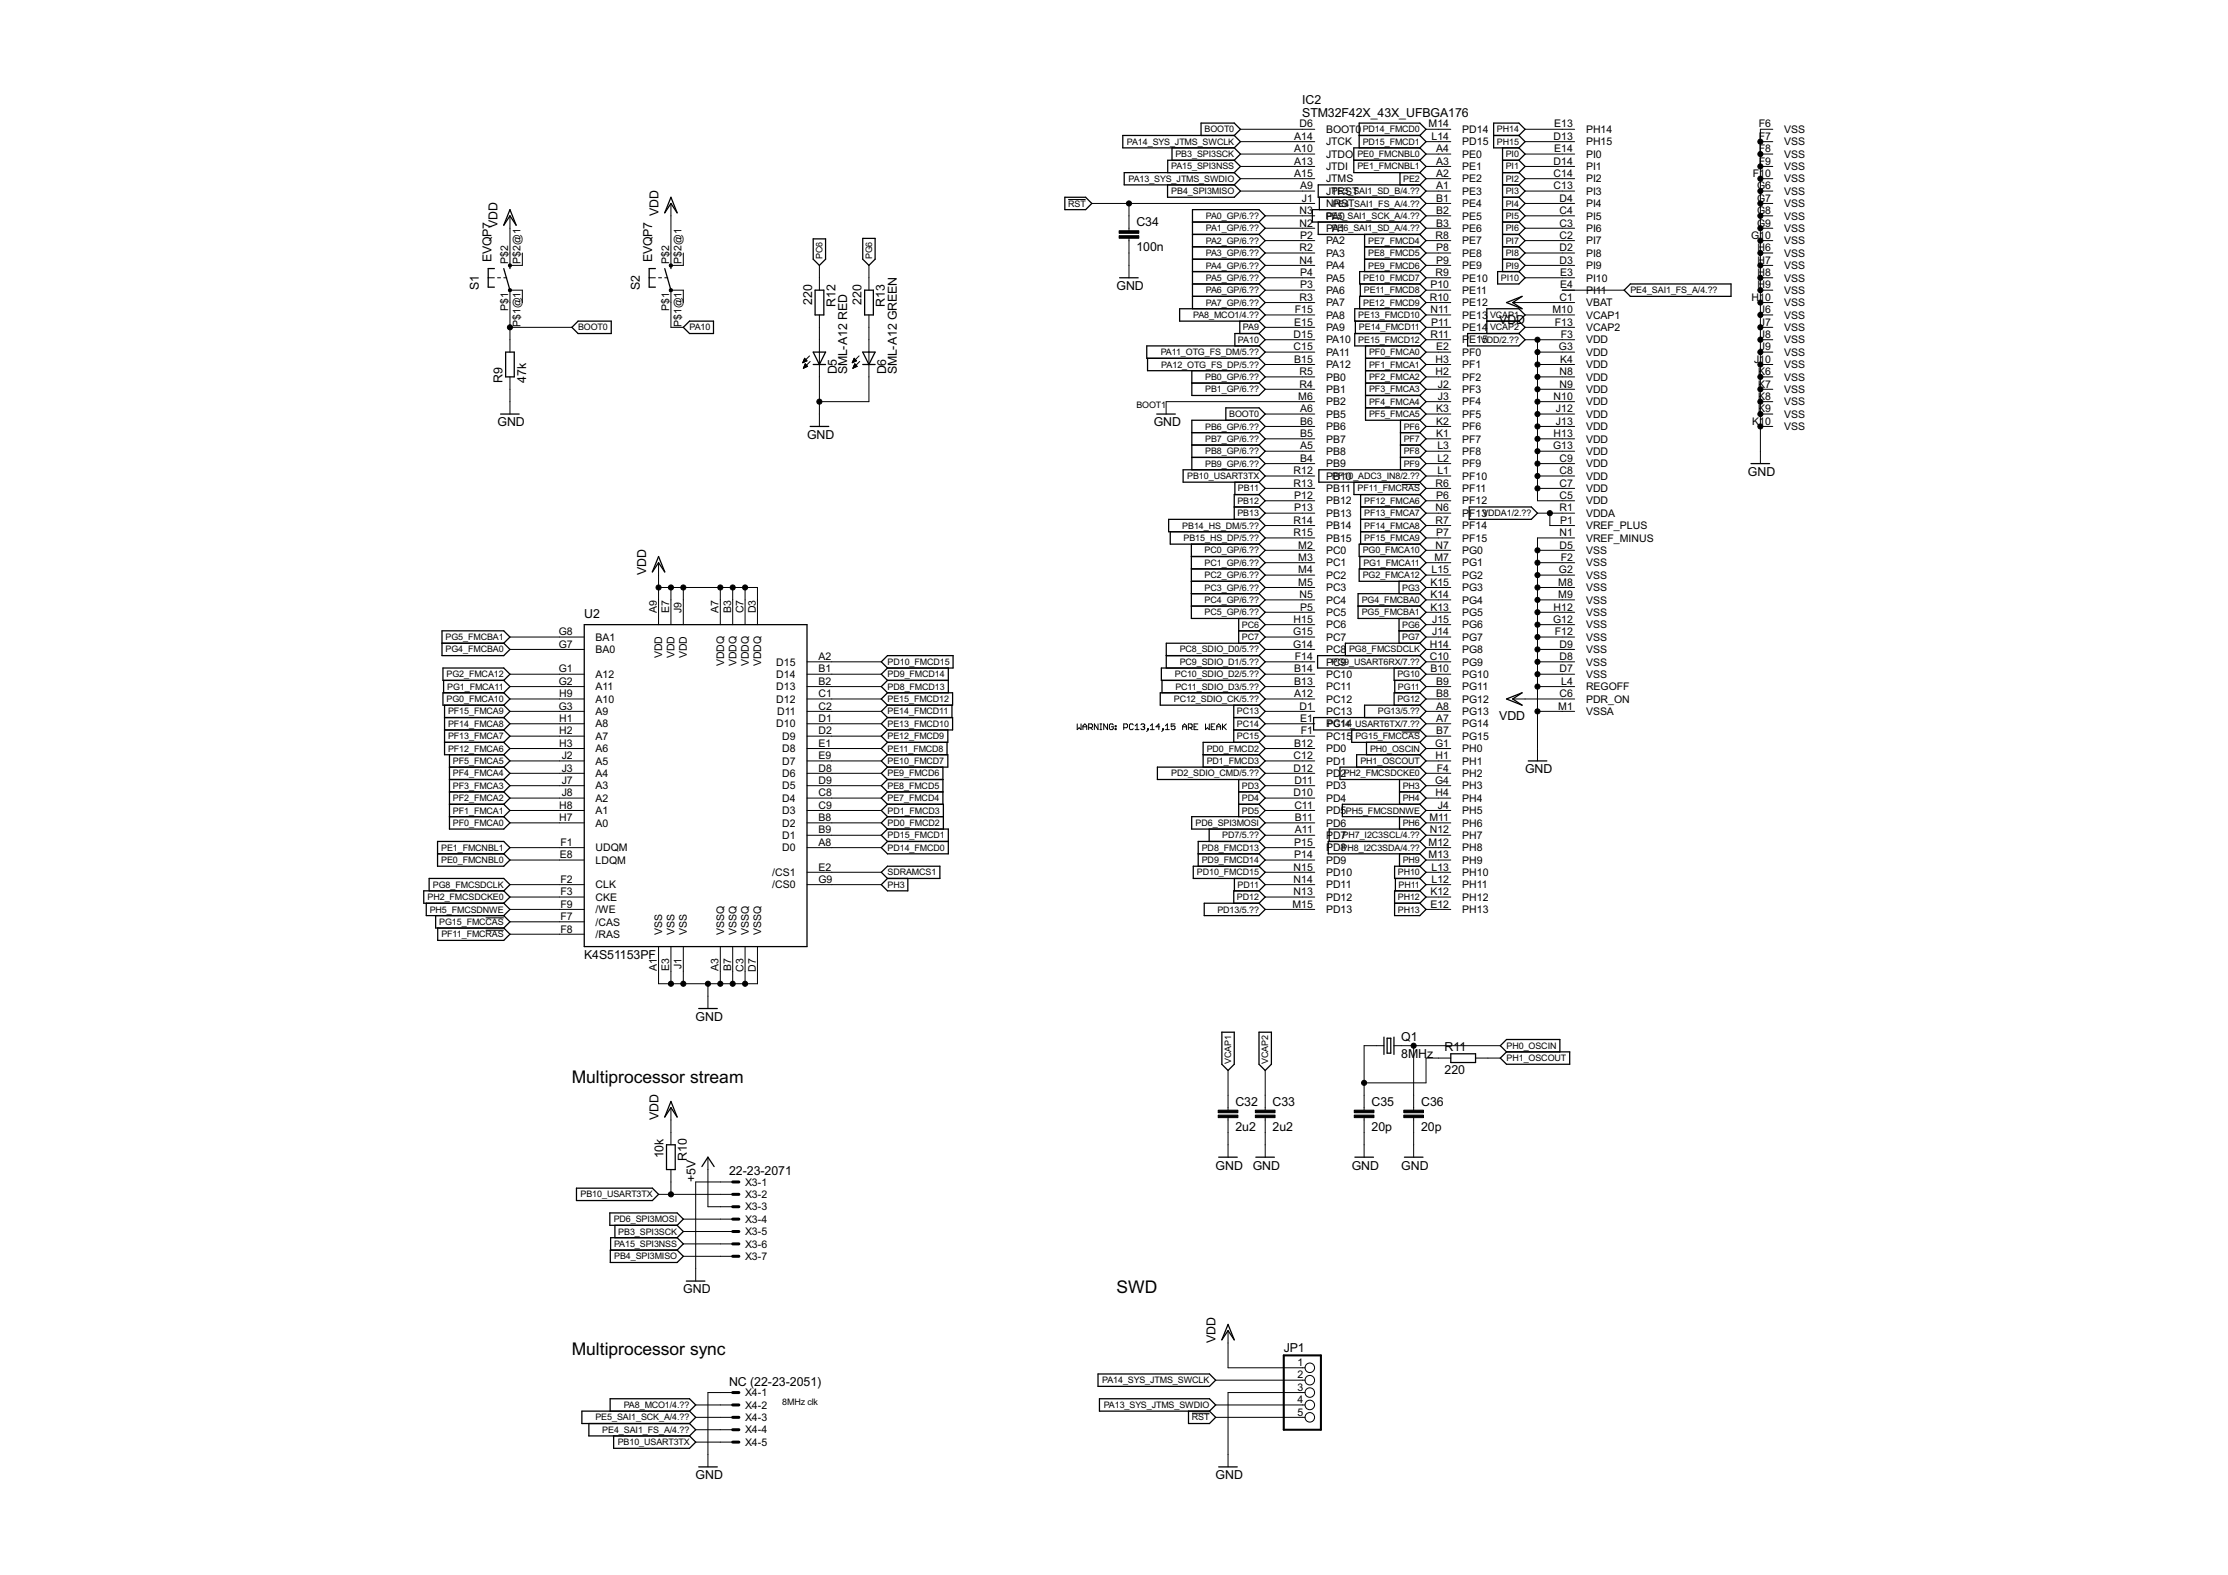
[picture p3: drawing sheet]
<svg xmlns="http://www.w3.org/2000/svg" width="297mm" height="210mm" viewBox="0 0 297 210" stroke-linecap="round" stroke-linejoin="round" font-family="sans-serif">
<defs><g id="words">
<g font-size="2.6">
<text x="76.2" y="144.3">Multiprocessor stream</text>
<text x="148.9" y="172.4">SWD</text>
<text x="76.2" y="180.6">Multiprocessor sync</text>
</g>
<g font-size="1.8">
<text x="173.6" y="15.6">STM32F42X_43X_UFBGA176</text>
<text x="173.6" y="13.9">IC2</text>
<text x="87.8" y="28.8" transform="rotate(-90 87.8 28.8)">VDD</text>
<text x="65.5" y="35" transform="rotate(-90 65.5 35)">EVQP7</text>
<text x="66.3" y="30.4" transform="rotate(-90 66.3 30.4)">VDD</text>
<text x="87" y="35" transform="rotate(-90 87 35)">EVQP7</text>
<text x="151.5" y="33.5">100n</text>
<text x="151.5" y="30.2">C34</text>
<text x="63.9" y="38.7" transform="rotate(-90 63.9 38.7)">S1</text>
<text x="85.3" y="38.7" transform="rotate(-90 85.3 38.7)">S2</text>
<text x="108.3" y="40.6" transform="rotate(-90 108.3 40.6)">220</text>
<text x="111.4" y="40.9" transform="rotate(-90 111.4 40.9)">R12</text>
<text x="114.9" y="40.6" transform="rotate(-90 114.9 40.6)">220</text>
<text x="118" y="40.9" transform="rotate(-90 118 40.9)">R13</text>
<text x="148.9" y="38.7">GND</text>
<text x="199.9" y="43.1">VDD</text>
<text x="67" y="51.1" transform="rotate(-90 67 51.1)">R9</text>
<text x="70.1" y="51.1" transform="rotate(-90 70.1 51.1)">47k</text>
<text x="111.6" y="49.9" transform="rotate(-90 111.6 49.9)">D5</text>
<text x="113" y="49.9" transform="rotate(-90 113 49.9)">SML-A12 RED</text>
<text x="118.2" y="49.9" transform="rotate(-90 118.2 49.9)">D6</text>
<text x="119.6" y="49.9" transform="rotate(-90 119.6 49.9)">SML-A12 GREEN</text>
<text x="66.3" y="56.8">GND</text>
<text x="107.6" y="58.5">GND</text>
<text x="153.8" y="56.8">GND</text>
<text x="233" y="63.4">GND</text>
<text x="86.1" y="76.6" transform="rotate(-90 86.1 76.6)">VDD</text>
<text x="77.9" y="82.4">U2</text>
<text x="199.9" y="96">VDD</text>
<text x="203.3" y="103.1">GND</text>
<text x="77.9" y="127.8">K4S51153PF</text>
<text x="92.7" y="136.1">GND</text>
<text x="186.8" y="141">8MH</text>
<text x="186.8" y="138.7">Q1</text>
<text x="190.3" y="141">z</text>
<text x="192.6" y="143.2">220</text>
<text x="192.6" y="140">R11</text>
<text x="87.8" y="149.3" transform="rotate(-90 87.8 149.3)">VDD</text>
<text x="164.7" y="147.4">C32</text>
<text x="169.7" y="147.4">C33</text>
<text x="182.9" y="147.4">C35</text>
<text x="189.5" y="147.4">C36</text>
<text x="88.5" y="154.4" transform="rotate(-90 88.5 154.4)">10k</text>
<text x="91.6" y="154.8" transform="rotate(-90 91.6 154.8)">R10</text>
<text x="162.1" y="155.9">GND</text>
<text x="164.7" y="150.7">2u2</text>
<text x="167" y="155.9">GND</text>
<text x="169.7" y="150.7">2u2</text>
<text x="180.2" y="155.9">GND</text>
<text x="182.9" y="150.7">20p</text>
<text x="186.8" y="155.9">GND</text>
<text x="189.5" y="150.7">20p</text>
<text x="92.7" y="157.5" transform="rotate(-90 92.7 157.5)">+5V</text>
<text x="97.2" y="156.6">22-23-2071</text>
<text x="91.1" y="172.4">GND</text>
<text x="162.1" y="179" transform="rotate(-90 162.1 179)">VDD</text>
<text x="97.2" y="184.7">NC (22-23-2051)</text>
<text x="171.1" y="180.2">JP1</text>
<text x="92.7" y="197.1">GND</text>
<text x="162.1" y="197.1">GND</text>
</g>
<g font-size="1.6">
<text x="173.2" y="17">D6</text>
<text x="176.8" y="17.7">BOOT0</text>
<text x="190.5" y="17">M14</text>
<text x="194.9" y="17.7">PD14</text>
<text x="207.2" y="17">E13</text>
<text x="211.5" y="17.7">PH14</text>
<text x="234.5" y="17">F6</text>
<text x="237.9" y="17.7">VSS</text>
<text x="172.5" y="18.6">A14</text>
<text x="172.5" y="20.3">A10</text>
<text x="172.5" y="21.9">A13</text>
<text x="172.5" y="23.6">A15</text>
<text x="176.8" y="19.4">JTCK</text>
<text x="176.8" y="21">JTDO</text>
<text x="176.8" y="22.7">JTDI</text>
<text x="190.8" y="18.6">L14</text>
<text x="191.5" y="20.3">A4</text>
<text x="191.5" y="21.9">A3</text>
<text x="191.5" y="23.6">A2</text>
<text x="194.9" y="19.4">PD15</text>
<text x="194.9" y="21">PE0</text>
<text x="194.9" y="22.7">PE1</text>
<text x="207.1" y="18.6">D13</text>
<text x="207.1" y="21.9">D14</text>
<text x="207.1" y="23.6">C14</text>
<text x="207.2" y="20.3">E14</text>
<text x="211.5" y="19.4">PH15</text>
<text x="211.5" y="21">PI0</text>
<text x="211.5" y="22.7">PI1</text>
<text x="233.7" y="23.6">F10</text>
<text x="234.5" y="18.6">F7</text>
<text x="234.5" y="20.3">F8</text>
<text x="234.5" y="21.9">F9</text>
<text x="237.9" y="19.4">VSS</text>
<text x="237.9" y="21">VSS</text>
<text x="237.9" y="22.7">VSS</text>
<text x="173.2" y="28.5">N3</text>
<text x="173.3" y="25.2">A9</text>
<text x="173.6" y="26.9">J1</text>
<text x="176.8" y="24.3">JTMS</text>
<text x="176.8" y="26">JTRST</text>
<text x="176.8" y="27.6">NRST</text>
<text x="176.8" y="29.3">PA0</text>
<text x="191.5" y="25.2">A1</text>
<text x="191.5" y="26.9">B1</text>
<text x="191.5" y="28.5">B2</text>
<text x="194.9" y="24.3">PE2</text>
<text x="194.9" y="26">PE3</text>
<text x="194.9" y="27.6">PE4</text>
<text x="194.9" y="29.3">PE5</text>
<text x="207.1" y="25.2">C13</text>
<text x="207.9" y="26.9">D4</text>
<text x="207.9" y="28.5">C4</text>
<text x="211.5" y="24.3">PI2</text>
<text x="211.5" y="26">PI3</text>
<text x="211.5" y="27.6">PI4</text>
<text x="211.5" y="29.3">PI5</text>
<text x="234.2" y="25.2">G6</text>
<text x="234.2" y="26.9">G7</text>
<text x="234.2" y="28.5">G8</text>
<text x="237.9" y="24.3">VSS</text>
<text x="237.9" y="26">VSS</text>
<text x="237.9" y="27.6">VSS</text>
<text x="237.9" y="29.3">VSS</text>
<text x="67.8" y="35.1" transform="rotate(-90 67.8 35.1)">P$2</text>
<text x="69.4" y="35.1" transform="rotate(-90 69.4 35.1)">P$2@1</text>
<text x="89.2" y="35.1" transform="rotate(-90 89.2 35.1)">P$2</text>
<text x="90.9" y="35.1" transform="rotate(-90 90.9 35.1)">P$2@1</text>
<text x="173.2" y="30.2">N2</text>
<text x="173.2" y="33.5">R2</text>
<text x="173.2" y="35.1">N4</text>
<text x="173.3" y="31.8">P2</text>
<text x="176.8" y="30.9">PA1</text>
<text x="176.8" y="32.6">PA2</text>
<text x="176.8" y="34.2">PA3</text>
<text x="176.8" y="35.9">PA4</text>
<text x="191.4" y="31.8">R8</text>
<text x="191.5" y="30.2">B3</text>
<text x="191.5" y="33.5">P8</text>
<text x="191.5" y="35.1">P9</text>
<text x="194.9" y="30.9">PE6</text>
<text x="194.9" y="32.6">PE7</text>
<text x="194.9" y="34.2">PE8</text>
<text x="194.9" y="35.9">PE9</text>
<text x="207.9" y="30.2">C3</text>
<text x="207.9" y="31.8">C2</text>
<text x="207.9" y="33.5">D2</text>
<text x="207.9" y="35.1">D3</text>
<text x="211.5" y="30.9">PI6</text>
<text x="211.5" y="32.6">PI7</text>
<text x="211.5" y="34.2">PI8</text>
<text x="211.5" y="35.9">PI9</text>
<text x="233.5" y="31.8">G10</text>
<text x="234.2" y="30.2">G9</text>
<text x="234.3" y="33.5">H6</text>
<text x="234.3" y="35.1">H7</text>
<text x="237.9" y="30.9">VSS</text>
<text x="237.9" y="32.6">VSS</text>
<text x="237.9" y="34.2">VSS</text>
<text x="237.9" y="35.9">VSS</text>
<text x="67.8" y="41.4" transform="rotate(-90 67.8 41.4)">P$1</text>
<text x="89.2" y="41.4" transform="rotate(-90 89.2 41.4)">P$1</text>
<text x="172.6" y="41.7">F15</text>
<text x="173.2" y="40.1">R3</text>
<text x="173.3" y="36.8">P4</text>
<text x="173.3" y="38.4">P3</text>
<text x="176.8" y="37.5">PA5</text>
<text x="176.8" y="39.2">PA6</text>
<text x="176.8" y="40.8">PA7</text>
<text x="190.6" y="40.1">R10</text>
<text x="190.7" y="38.4">P10</text>
<text x="190.7" y="41.7">N11</text>
<text x="191.4" y="36.8">R9</text>
<text x="194.9" y="37.5">PE10</text>
<text x="194.9" y="39.2">PE11</text>
<text x="194.9" y="40.8">PE12</text>
<text x="207" y="41.7">M10</text>
<text x="207.9" y="40.1">C1</text>
<text x="208" y="36.8">E3</text>
<text x="208" y="38.4">E4</text>
<text x="211.5" y="37.5">PI10</text>
<text x="211.5" y="39.2">PI11</text>
<text x="211.5" y="40.8">VBAT</text>
<text x="233.5" y="40.1">H10</text>
<text x="234.3" y="36.8">H8</text>
<text x="234.3" y="38.4">H9</text>
<text x="234.6" y="41.7">J6</text>
<text x="237.9" y="37.5">VSS</text>
<text x="237.9" y="39.2">VSS</text>
<text x="237.9" y="40.8">VSS</text>
<text x="69.4" y="43.6" transform="rotate(-90 69.4 43.6)">P$1@1</text>
<text x="90.9" y="43.6" transform="rotate(-90 90.9 43.6)">P$1@1</text>
<text x="172.5" y="45">D15</text>
<text x="172.5" y="46.7">C15</text>
<text x="172.5" y="43.4">E15</text>
<text x="176.8" y="42.5">PA8</text>
<text x="176.8" y="44.1">PA9</text>
<text x="176.8" y="45.8">PA10</text>
<text x="176.8" y="47.4">PA11</text>
<text x="190.7" y="45">R11</text>
<text x="190.8" y="43.4">P11</text>
<text x="191.5" y="46.7">E2</text>
<text x="194.9" y="42.5">PE13</text>
<text x="194.9" y="44.1">PE14</text>
<text x="194.9" y="45.8">PE15</text>
<text x="194.9" y="47.4">PF0</text>
<text x="207.3" y="43.4">F13</text>
<text x="207.8" y="46.7">G3</text>
<text x="208.1" y="45">F3</text>
<text x="211.5" y="42.5">VCAP1</text>
<text x="211.5" y="44.1">VCAP2</text>
<text x="211.5" y="45.8">VDD</text>
<text x="211.5" y="47.4">VDD</text>
<text x="234.6" y="43.4">J7</text>
<text x="234.6" y="45">J8</text>
<text x="234.6" y="46.7">J9</text>
<text x="237.9" y="42.5">VSS</text>
<text x="237.9" y="44.1">VSS</text>
<text x="237.9" y="45.8">VSS</text>
<text x="237.9" y="47.4">VSS</text>
<text x="172.5" y="48.4">B15</text>
<text x="173.1" y="53.3">M6</text>
<text x="173.2" y="50">R5</text>
<text x="173.2" y="51.7">R4</text>
<text x="176.8" y="49.1">PA12</text>
<text x="176.8" y="50.7">PB0</text>
<text x="176.8" y="52.4">PB1</text>
<text x="191.4" y="48.4">H3</text>
<text x="191.4" y="50">H2</text>
<text x="191.7" y="51.7">J2</text>
<text x="191.7" y="53.3">J3</text>
<text x="194.9" y="49.1">PF1</text>
<text x="194.9" y="50.7">PF2</text>
<text x="194.9" y="52.4">PF3</text>
<text x="207.1" y="53.3">N10</text>
<text x="207.9" y="50">N8</text>
<text x="207.9" y="51.7">N9</text>
<text x="208" y="48.4">K4</text>
<text x="211.5" y="49.1">VDD</text>
<text x="211.5" y="50.7">VDD</text>
<text x="211.5" y="52.4">VDD</text>
<text x="233.8" y="48.4">J10</text>
<text x="234.4" y="50">K6</text>
<text x="234.4" y="51.7">K7</text>
<text x="234.4" y="53.3">K8</text>
<text x="237.9" y="49.1">VSS</text>
<text x="237.9" y="50.7">VSS</text>
<text x="237.9" y="52.4">VSS</text>
<text x="173.3" y="55">A6</text>
<text x="173.3" y="56.6">B6</text>
<text x="173.3" y="58.3">B5</text>
<text x="173.3" y="59.9">A5</text>
<text x="176.8" y="54">PB2</text>
<text x="176.8" y="55.7">PB5</text>
<text x="176.8" y="57.3">PB6</text>
<text x="176.8" y="59">PB7</text>
<text x="191.5" y="55">K3</text>
<text x="191.5" y="56.6">K2</text>
<text x="191.5" y="58.3">K1</text>
<text x="191.6" y="59.9">L3</text>
<text x="194.9" y="54">PF4</text>
<text x="194.9" y="55.7">PF5</text>
<text x="194.9" y="57.3">PF6</text>
<text x="194.9" y="59">PF7</text>
<text x="207.1" y="59.9">G13</text>
<text x="207.1" y="58.3">H13</text>
<text x="207.4" y="55">J12</text>
<text x="207.4" y="56.6">J13</text>
<text x="211.5" y="54">VDD</text>
<text x="211.5" y="55.7">VDD</text>
<text x="211.5" y="57.3">VDD</text>
<text x="211.5" y="59">VDD</text>
<text x="233.6" y="56.6">K10</text>
<text x="234.4" y="55">K9</text>
<text x="237.9" y="54">VSS</text>
<text x="237.9" y="55.7">VSS</text>
<text x="237.9" y="57.3">VSS</text>
<text x="172.5" y="63.2">R12</text>
<text x="172.5" y="64.9">R13</text>
<text x="173.3" y="61.6">B4</text>
<text x="176.8" y="60.6">PB8</text>
<text x="176.8" y="62.3">PB9</text>
<text x="176.8" y="63.9">PB10</text>
<text x="176.8" y="65.6">PB11</text>
<text x="191.4" y="64.9">R6</text>
<text x="191.6" y="61.6">L2</text>
<text x="191.6" y="63.2">L1</text>
<text x="194.9" y="60.6">PF8</text>
<text x="194.9" y="62.3">PF9</text>
<text x="194.9" y="63.9">PF10</text>
<text x="194.9" y="65.6">PF11</text>
<text x="207.9" y="61.6">C9</text>
<text x="207.9" y="63.2">C8</text>
<text x="207.9" y="64.9">C7</text>
<text x="211.5" y="60.6">VDD</text>
<text x="211.5" y="62.3">VDD</text>
<text x="211.5" y="63.9">VDD</text>
<text x="211.5" y="65.6">VDD</text>
<text x="172.5" y="69.8">R14</text>
<text x="172.5" y="71.5">R15</text>
<text x="172.5" y="66.5">P12</text>
<text x="172.5" y="68.2">P13</text>
<text x="176.8" y="67.2">PB12</text>
<text x="176.8" y="68.9">PB13</text>
<text x="176.8" y="70.5">PB14</text>
<text x="191.4" y="68.2">N6</text>
<text x="191.4" y="69.8">R7</text>
<text x="191.5" y="66.5">P6</text>
<text x="191.5" y="71.5">P7</text>
<text x="194.9" y="67.2">PF12</text>
<text x="194.9" y="68.9">PF13</text>
<text x="194.9" y="70.5">PF14</text>
<text x="207.9" y="66.5">C5</text>
<text x="207.9" y="68.2">R1</text>
<text x="207.9" y="71.5">N1</text>
<text x="208" y="69.8">P1</text>
<text x="211.5" y="67.2">VDD</text>
<text x="211.5" y="68.9">VDDA</text>
<text x="211.5" y="70.5">VREF_PLUS</text>
<text x="173.1" y="73.1">M2</text>
<text x="173.1" y="74.8">M3</text>
<text x="173.1" y="76.4">M4</text>
<text x="176.8" y="72.2">PB15</text>
<text x="176.8" y="73.8">PC0</text>
<text x="176.8" y="75.5">PC1</text>
<text x="176.8" y="77.1">PC2</text>
<text x="190.8" y="76.4">L15</text>
<text x="191.2" y="74.8">M7</text>
<text x="191.4" y="73.1">N7</text>
<text x="194.9" y="72.2">PF15</text>
<text x="194.9" y="73.8">PG0</text>
<text x="194.9" y="75.5">PG1</text>
<text x="194.9" y="77.1">PG2</text>
<text x="207.8" y="76.4">G2</text>
<text x="207.9" y="73.1">D5</text>
<text x="208.1" y="74.8">F2</text>
<text x="211.5" y="72.2">VREF_MINUS</text>
<text x="211.5" y="73.8">VSS</text>
<text x="211.5" y="75.5">VSS</text>
<text x="211.5" y="77.1">VSS</text>
<text x="87.6" y="81.7" transform="rotate(-90 87.6 81.7)">A9</text>
<text x="89.2" y="81.7" transform="rotate(-90 89.2 81.7)">E7</text>
<text x="90.9" y="81.7" transform="rotate(-90 90.9 81.7)">J9</text>
<text x="95.8" y="81.7" transform="rotate(-90 95.8 81.7)">A7</text>
<text x="97.5" y="81.7" transform="rotate(-90 97.5 81.7)">B3</text>
<text x="99.1" y="81.7" transform="rotate(-90 99.1 81.7)">C7</text>
<text x="100.8" y="81.7" transform="rotate(-90 100.8 81.7)">D3</text>
<text x="172.5" y="83">H15</text>
<text x="173.1" y="78.1">M5</text>
<text x="173.2" y="79.7">N5</text>
<text x="173.3" y="81.4">P5</text>
<text x="176.8" y="78.8">PC3</text>
<text x="176.8" y="80.4">PC4</text>
<text x="176.8" y="82.1">PC5</text>
<text x="176.8" y="83.7">PC6</text>
<text x="190.7" y="78.1">K15</text>
<text x="190.7" y="79.7">K14</text>
<text x="190.7" y="81.4">K13</text>
<text x="190.9" y="83">J15</text>
<text x="194.9" y="78.8">PG3</text>
<text x="194.9" y="80.4">PG4</text>
<text x="194.9" y="82.1">PG5</text>
<text x="194.9" y="83.7">PG6</text>
<text x="207.1" y="83">G12</text>
<text x="207.1" y="81.4">H12</text>
<text x="207.8" y="78.1">M8</text>
<text x="207.8" y="79.7">M9</text>
<text x="211.5" y="78.8">VSS</text>
<text x="211.5" y="80.4">VSS</text>
<text x="211.5" y="82.1">VSS</text>
<text x="211.5" y="83.7">VSS</text>
<text x="74.5" y="86.3">G7</text>
<text x="74.5" y="84.7">G8</text>
<text x="74.5" y="89.6">G1</text>
<text x="79.4" y="87">BA0</text>
<text x="79.4" y="85.4">BA1</text>
<text x="88.3" y="87.7" transform="rotate(-90 88.3 87.7)">VDD</text>
<text x="89.9" y="87.7" transform="rotate(-90 89.9 87.7)">VDD</text>
<text x="91.6" y="87.7" transform="rotate(-90 91.6 87.7)">VDD</text>
<text x="96.5" y="88.8" transform="rotate(-90 96.5 88.8)">VDDQ</text>
<text x="98.2" y="88.8" transform="rotate(-90 98.2 88.8)">VDDQ</text>
<text x="99.8" y="88.8" transform="rotate(-90 99.8 88.8)">VDDQ</text>
<text x="101.5" y="88.8" transform="rotate(-90 101.5 88.8)">VDDQ</text>
<text x="103.5" y="88.7">D15</text>
<text x="109.1" y="89.6">B1</text>
<text x="109.1" y="88">A2</text>
<text x="172.4" y="84.7">G15</text>
<text x="172.4" y="86.3">G14</text>
<text x="172.5" y="89.6">B14</text>
<text x="172.6" y="88">F14</text>
<text x="176.8" y="85.4">PC7</text>
<text x="176.8" y="87">PC8</text>
<text x="176.8" y="88.7">PC9</text>
<text x="190.6" y="86.3">H14</text>
<text x="190.6" y="88">C10</text>
<text x="190.7" y="89.6">B10</text>
<text x="190.9" y="84.7">J14</text>
<text x="194.9" y="85.4">PG7</text>
<text x="194.9" y="87">PG8</text>
<text x="194.9" y="88.7">PG9</text>
<text x="207.3" y="84.7">F12</text>
<text x="207.9" y="86.3">D9</text>
<text x="207.9" y="88">D8</text>
<text x="207.9" y="89.6">D7</text>
<text x="211.5" y="85.4">VSS</text>
<text x="211.5" y="87">VSS</text>
<text x="211.5" y="88.7">VSS</text>
<text x="74.5" y="94.6">G3</text>
<text x="74.5" y="91.3">G2</text>
<text x="74.6" y="92.9">H9</text>
<text x="79.4" y="95.3">A9</text>
<text x="79.4" y="93.6">A10</text>
<text x="79.4" y="92">A11</text>
<text x="79.4" y="90.3">A12</text>
<text x="103.5" y="93.6">D12</text>
<text x="103.5" y="92">D13</text>
<text x="103.5" y="90.3">D14</text>
<text x="103.6" y="95.3">D11</text>
<text x="109.1" y="94.6">C2</text>
<text x="109.1" y="92.9">C1</text>
<text x="109.1" y="91.3">B2</text>
<text x="172.5" y="91.3">B13</text>
<text x="172.5" y="92.9">A12</text>
<text x="173.2" y="94.6">D1</text>
<text x="176.8" y="90.3">PC10</text>
<text x="176.8" y="92">PC11</text>
<text x="176.8" y="93.6">PC12</text>
<text x="176.8" y="95.3">PC13</text>
<text x="191.5" y="91.3">B9</text>
<text x="191.5" y="92.9">B8</text>
<text x="191.5" y="94.6">A8</text>
<text x="194.9" y="90.3">PG10</text>
<text x="194.9" y="92">PG11</text>
<text x="194.9" y="93.6">PG12</text>
<text x="194.9" y="95.3">PG13</text>
<text x="207.8" y="94.6">M1</text>
<text x="207.9" y="92.9">C6</text>
<text x="208.1" y="91.3">L4</text>
<text x="211.5" y="90.3">VSS</text>
<text x="211.5" y="92">REGOFF</text>
<text x="211.5" y="93.6">PDR_ON</text>
<text x="211.5" y="95.3">VSSA</text>
<text x="74.6" y="99.5">H3</text>
<text x="74.6" y="97.9">H2</text>
<text x="74.6" y="96.2">H1</text>
<text x="74.9" y="101.2">J2</text>
<text x="79.4" y="101.9">A5</text>
<text x="79.4" y="100.2">A6</text>
<text x="79.4" y="98.6">A7</text>
<text x="79.4" y="96.9">A8</text>
<text x="103.5" y="96.9">D10</text>
<text x="104.3" y="101.9">D7</text>
<text x="104.3" y="100.3">D8</text>
<text x="104.3" y="98.6">D9</text>
<text x="109.1" y="101.2">E9</text>
<text x="109.1" y="99.5">E1</text>
<text x="109.1" y="97.9">D2</text>
<text x="109.1" y="96.2">D1</text>
<text x="172.5" y="101.2">C12</text>
<text x="172.5" y="99.5">B12</text>
<text x="173.3" y="96.2">E1</text>
<text x="173.4" y="97.9">F1</text>
<text x="176.8" y="96.9">PC14</text>
<text x="176.8" y="98.6">PC15</text>
<text x="176.8" y="100.2">PD0</text>
<text x="176.8" y="101.9">PD1</text>
<text x="191.3" y="99.5">G1</text>
<text x="191.4" y="101.2">H1</text>
<text x="191.5" y="96.2">A7</text>
<text x="191.5" y="97.9">B7</text>
<text x="194.9" y="96.9">PG14</text>
<text x="194.9" y="98.6">PG15</text>
<text x="194.9" y="100.2">PH0</text>
<text x="194.9" y="101.9">PH1</text>
<text x="74.6" y="107.8">H8</text>
<text x="74.9" y="106.1">J8</text>
<text x="74.9" y="104.5">J7</text>
<text x="74.9" y="102.8">J3</text>
<text x="79.4" y="106.8">A2</text>
<text x="79.4" y="105.2">A3</text>
<text x="79.4" y="103.5">A4</text>
<text x="104.3" y="106.9">D4</text>
<text x="104.3" y="105.2">D5</text>
<text x="104.3" y="103.6">D6</text>
<text x="109.1" y="107.8">C9</text>
<text x="109.1" y="106.1">C8</text>
<text x="109.1" y="104.5">D9</text>
<text x="109.1" y="102.8">D8</text>
<text x="172.5" y="102.8">D12</text>
<text x="172.5" y="106.1">D10</text>
<text x="172.6" y="104.5">D11</text>
<text x="172.6" y="107.8">C11</text>
<text x="176.8" y="103.5">PD2</text>
<text x="176.8" y="105.2">PD3</text>
<text x="176.8" y="106.8">PD4</text>
<text x="191.3" y="104.5">G4</text>
<text x="191.4" y="106.1">H4</text>
<text x="191.6" y="102.8">F4</text>
<text x="191.7" y="107.8">J4</text>
<text x="194.9" y="103.5">PH2</text>
<text x="194.9" y="105.2">PH3</text>
<text x="194.9" y="106.8">PH4</text>
<text x="74.6" y="109.4">H7</text>
<text x="74.7" y="112.7">F1</text>
<text x="79.4" y="110.2">A0</text>
<text x="79.4" y="108.5">A1</text>
<text x="79.4" y="113.5">UDQM</text>
<text x="104.3" y="113.5">D0</text>
<text x="104.3" y="111.8">D1</text>
<text x="104.3" y="110.2">D2</text>
<text x="104.3" y="108.5">D3</text>
<text x="109.1" y="112.7">A8</text>
<text x="109.1" y="111.1">B9</text>
<text x="109.1" y="109.4">B8</text>
<text x="172.5" y="112.7">P15</text>
<text x="172.6" y="109.4">B11</text>
<text x="172.6" y="111.1">A11</text>
<text x="176.8" y="108.5">PD5</text>
<text x="176.8" y="110.2">PD6</text>
<text x="176.8" y="111.8">PD7</text>
<text x="176.8" y="113.5">PD8</text>
<text x="190.5" y="112.7">M12</text>
<text x="190.6" y="109.4">M11</text>
<text x="190.6" y="111.1">N12</text>
<text x="194.9" y="108.5">PH5</text>
<text x="194.9" y="110.2">PH6</text>
<text x="194.9" y="111.8">PH7</text>
<text x="194.9" y="113.5">PH8</text>
<text x="74.7" y="114.4">E8</text>
<text x="74.7" y="117.7">F2</text>
<text x="74.7" y="119.3">F3</text>
<text x="79.4" y="115.1">LDQM</text>
<text x="79.4" y="118.4">CLK</text>
<text x="103" y="118.4">/CS0</text>
<text x="103" y="116.8">/CS1</text>
<text x="109.1" y="117.7">G9</text>
<text x="109.1" y="116">E2</text>
<text x="172.5" y="116">N15</text>
<text x="172.5" y="117.7">N14</text>
<text x="172.5" y="119.3">N13</text>
<text x="172.5" y="114.4">P14</text>
<text x="176.8" y="115.1">PD9</text>
<text x="176.8" y="116.8">PD10</text>
<text x="176.8" y="118.4">PD11</text>
<text x="190.5" y="114.4">M13</text>
<text x="190.7" y="119.3">K12</text>
<text x="190.8" y="116">L13</text>
<text x="190.8" y="117.7">L12</text>
<text x="194.9" y="115.1">PH9</text>
<text x="194.9" y="116.8">PH10</text>
<text x="194.9" y="118.4">PH11</text>
<text x="74.7" y="121">F9</text>
<text x="74.7" y="122.6">F7</text>
<text x="74.7" y="124.3">F8</text>
<text x="79.4" y="120.1">CKE</text>
<text x="79.4" y="121.7">/WE</text>
<text x="79.4" y="123.4">/CAS</text>
<text x="79.4" y="125">/RAS</text>
<text x="88.3" y="124.6" transform="rotate(-90 88.3 124.6)">VSS</text>
<text x="89.9" y="124.6" transform="rotate(-90 89.9 124.6)">VSS</text>
<text x="91.6" y="124.6" transform="rotate(-90 91.6 124.6)">VSS</text>
<text x="96.5" y="124.6" transform="rotate(-90 96.5 124.6)">VSSQ</text>
<text x="98.2" y="124.6" transform="rotate(-90 98.2 124.6)">VSSQ</text>
<text x="99.8" y="124.6" transform="rotate(-90 99.8 124.6)">VSSQ</text>
<text x="101.5" y="124.6" transform="rotate(-90 101.5 124.6)">VSSQ</text>
<text x="172.3" y="121">M15</text>
<text x="176.8" y="120.1">PD12</text>
<text x="176.8" y="121.7">PD13</text>
<text x="190.7" y="121">E12</text>
<text x="194.9" y="120.1">PH12</text>
<text x="194.9" y="121.7">PH13</text>
<text x="87.6" y="129.4" transform="rotate(-90 87.6 129.4)">A1</text>
<text x="89.2" y="129.4" transform="rotate(-90 89.2 129.4)">E3</text>
<text x="90.9" y="129.2" transform="rotate(-90 90.9 129.2)">J1</text>
<text x="95.8" y="129.4" transform="rotate(-90 95.8 129.4)">A3</text>
<text x="97.5" y="129.4" transform="rotate(-90 97.5 129.4)">B7</text>
<text x="99.1" y="129.5" transform="rotate(-90 99.1 129.5)">C3</text>
<text x="100.8" y="129.5" transform="rotate(-90 100.8 129.5)">D7</text>
<text x="99.3" y="158">X3-1</text>
<text x="99.3" y="159.7">X3-2</text>
<text x="99.3" y="161.3">X3-3</text>
<text x="99.3" y="163">X3-4</text>
<text x="99.3" y="164.6">X3-5</text>
<text x="99.3" y="166.3">X3-6</text>
<text x="99.3" y="167.9">X3-7</text>
<text x="173" y="182.1">1</text>
<text x="173" y="183.7">2</text>
<text x="173" y="185.4">3</text>
<text x="99.3" y="186.1">X4-1</text>
<text x="99.3" y="187.7">X4-2</text>
<text x="99.3" y="189.4">X4-3</text>
<text x="99.3" y="191">X4-4</text>
<text x="173" y="187">4</text>
<text x="173" y="188.7">5</text>
<text x="99.3" y="192.7">X4-5</text>
</g>
<g font-size="1.3">
<text x="160.6" y="17.6">BOOT0</text>
<text x="181.7" y="17.6">PD14_FMCD0</text>
<text x="199.6" y="17.6">PH14</text>
<text x="150.2" y="19.3">PA14_SYS_JTMS_SWCLK</text>
<text x="156.1" y="22.6">PA15_SPI3NSS</text>
<text x="156.7" y="20.9">PB3_SPI3SCK</text>
<text x="181" y="20.9">PE0_FMCNBL0</text>
<text x="181" y="22.6">PE1_FMCNBL1</text>
<text x="181.7" y="19.3">PD15_FMCD1</text>
<text x="199.6" y="19.3">PH15</text>
<text x="200.7" y="20.9">PI0</text>
<text x="200.7" y="22.6">PI1</text>
<text x="142.4" y="27.5">RST</text>
<text x="150.4" y="24.2">PA13_SYS_JTMS_SWDIO</text>
<text x="156.2" y="25.9">PB4_SPI3MISO</text>
<text x="160.8" y="29.2">PA0_GP/6.??</text>
<text x="176.8" y="29.2">PE5_SAI1_SCK_A/4.??</text>
<text x="177.6" y="25.9">PE3_SAI1_SD_B/4.??</text>
<text x="177.7" y="27.5">PE4_SAI1_FS_A/4.??</text>
<text x="187.1" y="24.2">PE2</text>
<text x="200.7" y="24.2">PI2</text>
<text x="200.7" y="25.9">PI3</text>
<text x="200.7" y="27.5">PI4</text>
<text x="200.7" y="29.2">PI5</text>
<text x="109.7" y="34.6" transform="rotate(-90 109.7 34.6)">PC6</text>
<text x="116.3" y="34.6" transform="rotate(-90 116.3 34.6)">PG6</text>
<text x="160.8" y="30.8">PA1_GP/6.??</text>
<text x="160.8" y="32.5">PA2_GP/6.??</text>
<text x="160.8" y="34.1">PA3_GP/6.??</text>
<text x="160.8" y="35.8">PA4_GP/6.??</text>
<text x="177.6" y="30.8">PE6_SAI1_SD_A/4.??</text>
<text x="182.4" y="32.5">PE7_FMCD4</text>
<text x="182.4" y="34.1">PE8_FMCD5</text>
<text x="182.4" y="35.8">PE9_FMCD6</text>
<text x="200.7" y="30.8">PI6</text>
<text x="200.7" y="32.5">PI7</text>
<text x="200.7" y="34.1">PI8</text>
<text x="200.7" y="35.8">PI9</text>
<text x="160.8" y="37.4">PA5_GP/6.??</text>
<text x="160.8" y="39.1">PA6_GP/6.??</text>
<text x="160.8" y="40.7">PA7_GP/6.??</text>
<text x="181.7" y="37.4">PE10_FMCD7</text>
<text x="181.7" y="40.7">PE12_FMCD9</text>
<text x="181.8" y="39.1">PE11_FMCD8</text>
<text x="200.1" y="37.4">PI10</text>
<text x="217.4" y="39.1">PE4_SAI1_FS_A/4.??</text>
<text x="77.1" y="44">BOOT0</text>
<text x="91.9" y="44">PA10</text>
<text x="154.7" y="47.3">PA11_OTG_FS_DM/5.??</text>
<text x="159.1" y="42.4">PA8_MCO1/4.??</text>
<text x="165" y="45.7">PA10</text>
<text x="165.7" y="44">PA9</text>
<text x="181.1" y="42.4">PE13_FMCD10</text>
<text x="181.1" y="45.7">PE15_FMCD12</text>
<text x="181.2" y="44">PE14_FMCD11</text>
<text x="182.5" y="47.3">PF0_FMCA0</text>
<text x="197.4" y="45.7">VDD/2.??</text>
<text x="198.7" y="42.4">VCAP1</text>
<text x="198.7" y="44">VCAP2</text>
<text x="154.8" y="49">PA12_OTG_FS_DP/5.??</text>
<text x="160.7" y="52.3">PB1_GP/6.??</text>
<text x="160.7" y="50.6">PB0_GP/6.??</text>
<text x="182.5" y="49">PF1_FMCA1</text>
<text x="182.5" y="50.6">PF2_FMCA2</text>
<text x="182.5" y="52.3">PF3_FMCA3</text>
<text x="182.5" y="53.9">PF4_FMCA4</text>
<text x="151.5" y="54.4">BOOT1</text>
<text x="160.7" y="57.2">PB6_GP/6.??</text>
<text x="160.7" y="58.9">PB7_GP/6.??</text>
<text x="163.9" y="55.6">BOOT0</text>
<text x="182.5" y="55.6">PF5_FMCA5</text>
<text x="187.1" y="57.2">PF6</text>
<text x="187.1" y="58.9">PF7</text>
<text x="158.3" y="63.9">PB10_USART3TX</text>
<text x="160.7" y="60.5">PB8_GP/6.??</text>
<text x="160.7" y="62.2">PB9_GP/6.??</text>
<text x="165" y="65.5">PB11</text>
<text x="177.6" y="63.9">PF10_ADC3_IN8/2.??</text>
<text x="181" y="65.5">PF11_FMCRAS</text>
<text x="187.1" y="60.5">PF8</text>
<text x="187.1" y="62.2">PF9</text>
<text x="157.6" y="70.5">PB14_HS_DM/5.??</text>
<text x="165" y="67.2">PB12</text>
<text x="165" y="68.8">PB13</text>
<text x="181.9" y="67.2">PF12_FMCA6</text>
<text x="181.9" y="68.8">PF13_FMCA7</text>
<text x="181.9" y="70.5">PF14_FMCA8</text>
<text x="197.6" y="68.8">VDDA1/2.??</text>
<text x="157.8" y="72.1">PB15_HS_DP/5.??</text>
<text x="160.6" y="73.8">PC0_GP/6.??</text>
<text x="160.6" y="75.4">PC1_GP/6.??</text>
<text x="160.6" y="77.1">PC2_GP/6.??</text>
<text x="181.7" y="73.8">PG0_FMCA10</text>
<text x="181.7" y="77.1">PG2_FMCA12</text>
<text x="181.8" y="75.4">PG1_FMCA11</text>
<text x="181.9" y="72.1">PF15_FMCA9</text>
<text x="160.6" y="82">PC5_GP/6.??</text>
<text x="160.6" y="80.4">PC4_GP/6.??</text>
<text x="160.6" y="78.7">PC3_GP/6.??</text>
<text x="165.6" y="83.7">PC6</text>
<text x="181.6" y="80.4">PG4_FMCBA0</text>
<text x="181.6" y="82">PG5_FMCBA1</text>
<text x="187" y="78.7">PG3</text>
<text x="187" y="83.7">PG6</text>
<text x="59.4" y="87">PG4_FMCBA0</text>
<text x="59.4" y="85.3">PG5_FMCBA1</text>
<text x="118.3" y="88.6">PD10_FMCD15</text>
<text x="157.3" y="87">PC8_SDIO_D0/5.??</text>
<text x="157.3" y="88.6">PC9_SDIO_D1/5.??</text>
<text x="165.6" y="85.3">PC7</text>
<text x="177.5" y="88.6">PG9_USART6RX/7.??</text>
<text x="179.9" y="87">PG8_FMCSDCLK</text>
<text x="187" y="85.3">PG7</text>
<text x="59.5" y="93.6">PG0_FMCA10</text>
<text x="59.5" y="90.3">PG2_FMCA12</text>
<text x="59.6" y="91.9">PG1_FMCA11</text>
<text x="59.7" y="95.2">PF15_FMCA9</text>
<text x="118.3" y="91.9">PD8_FMCD13</text>
<text x="118.3" y="90.3">PD9_FMCD14</text>
<text x="118.3" y="95.2">PE14_FMCD11</text>
<text x="118.3" y="93.6">PE15_FMCD12</text>
<text x="156.5" y="93.6">PC12_SDIO_CK/5.??</text>
<text x="156.6" y="90.3">PC10_SDIO_D2/5.??</text>
<text x="156.7" y="91.9">PC11_SDIO_D3/5.??</text>
<text x="164.9" y="95.2">PC13</text>
<text x="183.7" y="95.2">PG13/5.??</text>
<text x="186.3" y="90.3">PG10</text>
<text x="186.3" y="93.6">PG12</text>
<text x="186.4" y="91.9">PG11</text>
<text x="59.7" y="100.2">PF12_FMCA6</text>
<text x="59.7" y="98.5">PF13_FMCA7</text>
<text x="59.7" y="96.9">PF14_FMCA8</text>
<text x="60.4" y="101.8">PF5_FMCA5</text>
<text x="118.3" y="101.8">PE10_FMCD7</text>
<text x="118.3" y="100.2">PE11_FMCD8</text>
<text x="118.3" y="98.5">PE12_FMCD9</text>
<text x="118.3" y="96.9">PE13_FMCD10</text>
<text x="160.9" y="100.2">PD0_FMCD2</text>
<text x="160.9" y="101.8">PD1_FMCD3</text>
<text x="164.9" y="96.9">PC14</text>
<text x="164.9" y="98.5">PC15</text>
<text x="177" y="96.9">PG14_USART6TX/7.??</text>
<text x="180.7" y="98.5">PG15_FMCCAS</text>
<text x="181.4" y="101.8">PH1_OSCOUT</text>
<text x="182.7" y="100.2">PH0_OSCIN</text>
<text x="60.4" y="106.8">PF2_FMCA2</text>
<text x="60.4" y="105.1">PF3_FMCA3</text>
<text x="60.4" y="103.5">PF4_FMCA4</text>
<text x="118.3" y="106.8">PE7_FMCD4</text>
<text x="118.3" y="105.1">PE8_FMCD5</text>
<text x="118.3" y="103.5">PE9_FMCD6</text>
<text x="156.1" y="103.5">PD2_SDIO_CMD/5.??</text>
<text x="165.6" y="105.1">PD3</text>
<text x="165.6" y="106.8">PD4</text>
<text x="179.1" y="103.5">PH2_FMCSDCKE0</text>
<text x="187" y="105.1">PH3</text>
<text x="187" y="106.8">PH4</text>
<text x="58.8" y="113.4">PE1_FMCNBL1</text>
<text x="60.4" y="110.1">PF0_FMCA0</text>
<text x="60.4" y="108.4">PF1_FMCA1</text>
<text x="118.3" y="110.1">PD0_FMCD2</text>
<text x="118.3" y="108.4">PD1_FMCD3</text>
<text x="118.3" y="113.4">PD14_FMCD0</text>
<text x="118.3" y="111.7">PD15_FMCD1</text>
<text x="159.4" y="110.1">PD6_SPI3MOSI</text>
<text x="160.2" y="113.4">PD8_FMCD13</text>
<text x="163" y="111.7">PD7/5.??</text>
<text x="165.6" y="108.4">PD5</text>
<text x="178.9" y="113.4">PH8_I2C3SDA/4.??</text>
<text x="179" y="111.7">PH7_I2C3SCL/4.??</text>
<text x="179.4" y="108.4">PH5_FMCSDNWE</text>
<text x="187" y="110.1">PH6</text>
<text x="57" y="120">PH2_FMCSDCKE0</text>
<text x="57.7" y="118.3">PG8_FMCSDCLK</text>
<text x="58.8" y="115">PE0_FMCNBL0</text>
<text x="118.3" y="118.3">PH3</text>
<text x="118.3" y="116.7">SDRAMCS1</text>
<text x="159.6" y="116.7">PD10_FMCD15</text>
<text x="160.2" y="115">PD9_FMCD14</text>
<text x="164.9" y="120">PD12</text>
<text x="165" y="118.3">PD11</text>
<text x="186.4" y="116.7">PH10</text>
<text x="186.4" y="120">PH12</text>
<text x="186.4" y="118.3">PH11</text>
<text x="187" y="115">PH9</text>
<text x="57.3" y="121.6">PH5_FMCSDNWE</text>
<text x="58.6" y="123.3">PG15_FMCCAS</text>
<text x="58.8" y="124.9">PF11_FMCRAS</text>
<text x="162.3" y="121.6">PD13/5.??</text>
<text x="186.4" y="121.6">PH13</text>
<text x="164.1" y="141.8" transform="rotate(-90 164.1 141.8)">VCAP1</text>
<text x="169.1" y="141.8" transform="rotate(-90 169.1 141.8)">VCAP2</text>
<text x="200.9" y="139.8">PH0_OSCIN</text>
<text x="200.9" y="141.4">PH1_OSCOUT</text>
<text x="77.4" y="159.6">PB10_USART3TX</text>
<text x="81.8" y="162.9">PD6_SPI3MOSI</text>
<text x="81.9" y="166.2">PA15_SPI3NSS</text>
<text x="81.9" y="167.8">PB4_SPI3MISO</text>
<text x="82.4" y="164.5">PB3_SPI3SCK</text>
<text x="146.9" y="184.3">PA14_SYS_JTMS_SWCLK</text>
<text x="79.4" y="189.3">PE5_SAI1_SCK_A/4.??</text>
<text x="80.3" y="190.9">PE4_SAI1_FS_A/4.??</text>
<text x="83.2" y="187.6">PA8_MCO1/4.??</text>
<text x="104.3" y="187.2">8MHz clk</text>
<text x="147.1" y="187.6">PA13_SYS_JTMS_SWDIO</text>
<text x="158.9" y="189.3">RST</text>
<text x="82.3" y="192.6">PB10_USART3TX</text>
</g>
</g></defs>
<g fill="none" stroke="#000" stroke-width=".13">
<path d="M165.4 17.2h9.9M165.4 18.9h9.9M190.1 17.2h3.3M190.1 18.9h3.3M203.3 17.2h6.6M203.3 18.9h6.6M234.7 18.9h1.6M236.3 17.2h-1.6v44.6M65.1 37h.8M66.3 37h.4M67.2 37h.4M68 28.8v6.6h1.6v-1.7"/>
<path d="M86.6 37h.8M87.8 37h.4M88.6 37h.4M89.5 27.1v8.3h1.6v-1.7M109.2 35.4v3.3M115.8 35.4v3.3M142.4 26.6h2.3M145.6 27.1h29.7M150.5 27.1v3.7M150.5 31.7v5.3M165.4 20.5h9.9M165.4 22.2h9.9"/>
<path d="M165.4 23.8h9.9M165.4 25.5h9.9M168.7 37h6.6M168.7 35.4h6.6M168.7 38.7h6.6M168.7 28.8h6.6M168.7 30.4h6.6M168.7 32.1h6.6M168.7 33.7h6.6M190.1 37h3.3M190.1 35.4h3.3M190.1 38.7h3.3"/>
<path d="M190.1 20.5h3.3M190.1 22.2h3.3M190.1 23.8h3.3M190.1 25.5h3.3M190.1 27.1h3.3M190.1 28.8h3.3M190.1 30.4h3.3M190.1 32.1h3.3M190.1 33.7h3.3M203.3 37h6.6M203.3 35.4h6.6M203.3 20.5h6.6"/>
<path d="M203.3 22.2h6.6M203.3 23.8h6.6M203.3 25.5h6.6M203.3 27.1h6.6M203.3 28.8h6.6M203.3 30.4h6.6M203.3 32.1h6.6M203.3 33.7h6.6M208.3 38.7h8.2M234.7 37h1.6M234.7 35.4h1.6M234.7 38.7h1.6"/>
<path d="M234.7 20.5h1.6M234.7 22.2h1.6M234.7 23.8h1.6M234.7 25.5h1.6M234.7 27.1h1.6M234.7 28.8h1.6M234.7 30.4h1.6M234.7 32.1h1.6M234.7 33.7h1.6M68 50.2v5M68 43.6h8.2M69.6 40.3v-1.6h-1.6v8.2"/>
<path d="M91.1 40.3v-1.6h-1.6v4.9h1.6M107 48.3h.1M107.1 48.2h.2M107.1 48.2h.3M107.1 48.1h.5M107.1 49h.1M107.1 48h.4M107.1 49h.3M107.2 48.9h.3M107.2 48h.3M107.2 47.9h.2M107.2 48.8h.5"/>
<path d="M107.2 47.8h.1M107.2 48.8h.4M107.3 47.8l-.3 .5M107.3 47.8l.3 .3-.6 .2M107.3 47.8h.1M107.3 48.7h.2M107.3 48.6h.2M107.3 48.6h.1M107.4 48.5l-.3 .6M107.4 48.5l.3 .3M107.4 48.5h.1M107.7 48.8l-.6 .3"/>
<path d="M107.9 47.4l-.9 .9M108 48.2l-.9 .9M109.2 42v14.8M113.6 48.3h.1M113.7 48.2h.2M113.7 48.2h.3M113.7 48.1h.5M113.7 49h.1M113.7 48h.5M113.7 49h.3M113.8 48.9h.3M113.8 48h.3"/>
<path d="M113.8 47.9h.2M113.8 48.8h.5M113.8 47.8h.1M113.8 48.8h.4M113.9 48.7h.3M113.9 47.8h.1M113.9 47.8l-.3 .5M113.9 47.8l.3 .3M113.9 48.6h.2M113.9 48.6h.1M114 48.5h.1M114 48.5l-.3 .6"/>
<path d="M114 48.5l.3 .3-.6 .3M114.2 48.1l-.6 .2M114.5 47.4l-.9 .9M114.6 48.2l-.9 .9M115.8 42v11.5h-6.6M168.7 48.6h6.6M168.7 40.3h6.6M168.7 42h6.6M168.7 43.6h6.6M168.7 45.3h6.6M168.7 46.9h6.6M168.7 50.2h6.6"/>
<path d="M168.7 51.9h6.6M168.7 55.2h6.6M168.7 56.8h6.6M168.7 58.5h6.6M175.3 53.5h-19.8v1.7M190.1 48.6h3.3M190.1 40.3h3.3M190.1 42h3.3M190.1 43.6h3.3M190.1 45.3h3.3M190.1 46.9h3.3M190.1 50.2h3.3"/>
<path d="M190.1 51.9h3.3M190.1 53.5h3.3M190.1 55.2h3.3M190.1 56.8h3.3M190.1 58.5h3.3M201.7 40.3h8.2M203.3 42h6.6M203.3 43.6h6.6M203.3 45.3h6.6M205 48.6h4.9M205 46.9h4.9M205 50.2h4.9"/>
<path d="M205 51.9h4.9M205 53.5h4.9M205 55.2h4.9M205 56.8h4.9M205 58.5h4.9M205 45.3v21.4h4.9M234.7 48.6h1.6M234.7 40.3h1.6M234.7 42h1.6M234.7 43.6h1.6M234.7 45.3h1.6M234.7 46.9h1.6"/>
<path d="M234.7 50.2h1.6M234.7 51.9h1.6M234.7 53.5h1.6M234.7 55.2h1.6M234.7 56.8h1.6M87.8 78.3h13.2v4.9M87.8 75v8.2M89.5 78.3v4.9M91.1 78.3v4.9M96 78.3v4.9M97.7 78.3v4.9M99.3 78.3v4.9"/>
<path d="M168.7 60.1h6.6M168.7 61.8h6.6M168.7 63.4h6.6M168.7 65.1h6.6M168.7 66.7h6.6M168.7 68.4h6.6M168.7 70h6.6M168.7 71.7h6.6M168.7 73.3h6.6M168.7 75h6.6M168.7 76.6h6.6M168.7 78.3h6.6"/>
<path d="M168.7 79.9h6.6M186.9 64.6h2.4M190.1 60.1h3.3M190.1 61.8h3.3M190.1 63.4h3.3M190.1 65.1h3.3M190.1 66.7h3.3M190.1 68.4h3.3M190.1 70h3.3M190.1 71.7h3.3M190.1 73.3h3.3M190.1 75h3.3"/>
<path d="M190.1 76.6h3.3M190.1 78.3h3.3M190.1 79.9h3.3M205 60.1h4.9M205 61.8h4.9M205 63.4h4.9M205 65.1h4.9M205 68.4h4.9M205 73.3h4.9M205 75h4.9M205 76.6h4.9M205 78.3h4.9"/>
<path d="M205 79.9h4.9M206.6 68.4v1.6h3.3M209.9 71.7h-4.9v29.7M68 84.9h9.9M68 86.6h9.9M68 89.9h9.9M68 91.5h9.9M68 93.2h9.9M68 94.8h9.9M68 96.5h9.9M68 98.1h9.9M68 99.8h9.9"/>
<path d="M107.6 88.2h9.9M107.6 89.9h9.9M107.6 91.5h9.9M107.6 93.2h9.9M107.6 94.8h9.9M107.6 96.5h9.9M107.6 98.1h9.9M107.6 99.8h9.9M143.6 96.5v.7l.3-.2 .2 .2v-.7M144.4 97.2v-.5l.2-.2 .3 .2v.5M144.4 96.9h.5M145.1 97h.4l.1-.1v-.3l-.1-.1h-.4v.7"/>
<path d="M145.4 97l.2 .2M146.4 96.5v.7l-.5-.7v.7M146.6 96.5h.3M146.6 97.2h.3M146.8 96.5v.7M147.7 96.5v.7l-.5-.7v.7M148.4 96.6l-.1-.1h-.3l-.1 .1v.5l.1 .1h.3l.1-.1v-.2h-.2M148.7 96.7h.1v.2h-.1zM148.7 97.1h.1v.1h-.1zM149.8 97h.4l.1-.1v-.3l-.1-.1h-.4v.7M151.1 96.6l-.1-.1h-.3l-.1 .1v.5l.1 .1h.3l.1-.1M151.3 97.2h.5"/>
<path d="M151.3 96.7l.3-.2v.7M152.1 96.6l.1-.1h.3l.1 .1-.1 .3M152.4 96.9h.1M152.5 96.9l.1 .1-.1 .2h-.3l-.1-.1M153 97.1h.1v.1h-.1zM153.1 97.2l-.2 .3M153.4 97.2h.5M153.4 96.7l.2-.2v.7M154.6 96.9h-.5l.4-.4v.7M155 97.1h.1v.1h-.1zM155.1 97.2l-.2 .3M155.4 97.2h.5"/>
<path d="M155.4 96.7l.2-.2v.7M156.7 96.5h-.6v.4l.3-.2 .3 .2v.2l-.2 .1h-.2l-.2-.1M157.7 96.9h.5M157.7 97.2v-.5l.2-.2 .3 .2v.5M158.4 97h.4l.1-.1v-.3l-.1-.1h-.4v.7M158.7 97l.2 .2M159.2 96.9h.2M159.7 96.5h-.5v.7h.5M160.7 96.5v.7l.3-.2 .2 .2v-.7M161.5 96.9h.2M162 96.5h-.5v.7h.5M162.2 96.9h.5"/>
<path d="M162.2 97.2v-.5l.3-.2 .2 .2v.5M163 96.5v.7M163.1 96.9l.4 .3M163.5 96.5l-.5 .5M168.7 81.6h6.6M168.7 83.2h6.6M168.7 84.9h6.6M168.7 86.6h6.6M168.7 88.2h6.6M168.7 89.9h6.6M168.7 91.5h6.6M168.7 93.2h6.6"/>
<path d="M168.7 94.8h6.6M168.7 96.5h6.6M168.7 98.1h6.6M168.7 99.8h6.6M186.9 97.6h2.4M190.1 81.6h3.3M190.1 83.2h3.3M190.1 84.9h3.3M190.1 86.6h3.3M190.1 88.2h3.3M190.1 89.9h3.3M190.1 91.5h3.3"/>
<path d="M190.1 93.2h3.3M190.1 94.8h3.3M190.1 96.5h3.3M190.1 98.1h3.3M190.1 99.8h3.3M201.7 93.2h8.2M205 81.6h4.9M205 83.2h4.9M205 84.9h4.9M205 86.6h4.9M205 88.2h4.9M205 89.9h4.9"/>
<path d="M205 91.5h4.9M205 94.8h4.9M68 101.4h9.9M68 103.1h9.9M68 104.7h9.9M68 106.4h9.9M68 108h9.9M68 109.7h9.9M68 113h9.9M68 114.6h9.9M68 117.9h9.9M68 119.5h9.9"/>
<path d="M107.6 101.4h9.9M107.6 103.1h9.9M107.6 104.7h9.9M107.6 106.4h9.9M107.6 108h9.9M107.6 109.7h9.9M107.6 111.3h9.9M107.6 113h9.9M107.6 116.2h9.9M107.6 117.9h9.9M168.7 101.4h6.6M168.7 103.1h6.6"/>
<path d="M168.7 104.7h6.6M168.7 106.4h6.6M168.7 108h6.6M168.7 109.7h6.6M168.7 111.3h6.6M168.7 113h6.6M168.7 114.6h6.6M168.7 116.2h6.6M168.7 117.9h6.6M168.7 119.5h6.6M190.1 101.4h3.3M190.1 103.1h3.3"/>
<path d="M190.1 104.7h3.3M190.1 106.4h3.3M190.1 108h3.3M190.1 109.7h3.3M190.1 111.3h3.3M190.1 113h3.3M190.1 114.6h3.3M190.1 116.2h3.3M190.1 117.9h3.3M190.1 119.5h3.3M64.7 124h2.5M64.7 122.3h2.5"/>
<path d="M68 121.2h9.9M68 122.9h9.9M68 124.5h9.9M87.8 126.2v4.9h13.2v-4.9M89.5 126.2v4.9M91.1 126.2v4.9M94.4 131.1v3.3M96 126.2v4.9M97.7 126.2v4.9M99.3 126.2v4.9M168.7 121.2h6.6M184.5 139.4h-2.6v8.6"/>
<path d="M185.8 139.4h14.2M188.5 139.4v8.6M190.1 121.2h3.3M87.8 159.2h9.9M89.5 147.6v5M89.5 155.9v3.3M94.4 154.2v6.6h3.3M97.7 157.5h-4.9v13.2M163.7 142.7v5.3M163.7 148.9v5.3M168.7 142.7v5.3M168.7 148.9v5.3"/>
<path d="M181.9 148.9v5.3M188.5 148.9v5.3M193.4 141h-3.3v3.3h-8.2M196.7 141h3.3M91.1 162.5h6.6M91.1 164.1h6.6M91.1 165.8h6.6M91.1 167.4h6.6M163.7 177.3v5h10.3M92.8 187.2h4.9M92.8 188.9h4.9M92.8 190.5h4.9"/>
<path d="M92.8 192.2h4.9M97.7 185.6h-3.3v9.9M158.9 188.3h2.3M162.1 183.9h11.9M162.1 187.2h11.9M162.1 188.9h11.9M174 185.6h-10.3v9.9"/>
<circle cx="174.6" cy="185.6" r=".64"/>
<circle cx="174.6" cy="183.9" r=".64"/>
<circle cx="174.6" cy="187.2" r=".64"/>
<circle cx="174.6" cy="188.9" r=".64"/>
<circle cx="174.6" cy="182.3" r=".64"/>
</g>
<g fill="none" stroke="#000" stroke-width=".17">
<path d="M156.3 19.7v1.7M160.1 18.1v-1.7h4.4l.9 .8-.9 .9M164.5 18.1h-14.8v1.6h14.8M164.5 18.1l.9 .8-.9 .8M164.5 19.7l.9 .8-.9 .9M181.2 18.1h8.1M189.3 18.1l.8-.9-.8-.8h-8.1v3.3M189.3 19.7h-8.8v3.3h8.8M189.3 18.1l.8 .8-.8 .8M189.3 19.7l.8 .8-.8 .9M199.1 18.1h3.4M200.3 19.7v16.5"/>
<path d="M202.5 18.1l.8-.9-.8-.8h-3.4v3.3h3.4M202.5 19.7l.8 .8-.8 .9M202.5 18.1l.8 .8-.8 .8M65.9 35.8h-.8v2.5h.8M67.2 35.8l.8 2.9M68 27.9l.8 2.1-.8-1.2-.8 1.2zM68 35.4v.4M87.4 35.8h-.8v2.5h.8M88.6 35.8l.9 2.9M89.5 26.3l.8 2.1-.8-1.3-.9 1.3zM89.5 35.4v.4M108.4 31.8h1.7v2.7l-.9 .9-.8-.9z"/>
<path d="M108.7 38.7h1.1v3.3h-1.1zM115 31.8h1.7v2.7l-.9 .9-.8-.9zM115.3 38.7h1.1v3.3h-1.1zM142 26.3h2.7l.9 .8-.9 .8h-2.7zM149.3 37h2.4M155.7 24.6v1.7h8.8l.9-.8-.9-.9M159 29.6h8.9M159 31.2h8.9M159 32.9h8.9M159 34.5h8.9M159 36.2h8.9M159 37.8h8.9"/>
<path d="M159 39.5h8.9M164.5 23l.9 .8-.9 .8M164.5 23h-14.6v1.6h14.6M164.5 21.4h-8.8v1.6M164.5 21.4l.9 .8-.9 .8M167.9 29.6l.8-.8-.8-.9h-8.9v13.2M167.9 29.6l.8 .8-.8 .8M167.9 31.2l.8 .9-.8 .8M167.9 32.9l.8 .8-.8 .8M167.9 34.5l.8 .9-.8 .8M167.9 36.2l.8 .8-.8 .8M167.9 37.8l.8 .9-.8 .8"/>
<path d="M167.9 39.5l.8 .8-.8 .8M175.7 29.6v1.6h13.6M175.9 26.3v1.6M180.5 21.4h8.8M181.4 37.8v1.7M181.9 32.9h7.4M181.9 34.5h7.4M181.9 31.2v5M186.6 23v1.6M189.3 27.9h-14.3v1.7h14.3M189.3 36.2h-8v1.6h8M189.3 39.5h-8v1.6"/>
<path d="M189.3 24.6h-13.6v1.7h13.6M189.3 36.2l.8 .8-.8 .8M189.3 34.5l.8 .9-.8 .8M189.3 39.5l.8 .8-.8 .8M189.3 37.8l.8 .9-.8 .8M189.3 21.4l.8 .8-.8 .8M189.3 23l.8 .8-.8 .8M189.3 24.6l.8 .9-.8 .8M189.3 26.3l.8 .8-.8 .8M189.3 27.9l.8 .9-.8 .8M189.3 29.6l.8 .8-.8 .8M189.3 31.2l.8 .9-.8 .8"/>
<path d="M189.3 32.9l.8 .8-.8 .8M199.7 36.2h2.8l.8 .8-.8 .8h-2.8zM200.3 29.6h2.2M200.3 27.9h2.2M200.3 31.2h2.2M200.3 32.9h2.2M200.3 34.5h2.2M200.3 24.6h2.2M200.3 23h2.2M200.3 26.3h2.2M200.3 21.4h2.2M202.5 24.6l.8 .9-.8 .8"/>
<path d="M202.5 26.3l.8 .8-.8 .8M202.5 21.4l.8 .8-.8 .8M202.5 23l.8 .8-.8 .8M202.5 27.9l.8 .9-.8 .8M202.5 29.6l.8 .8-.8 .8M202.5 31.2l.8 .9-.8 .8M202.5 32.9l.8 .8-.8 .8M202.5 34.5l.8 .9-.8 .8M217.4 37.8h13.4v1.7h-13.4l-.9-.8zM66.7 55.2h2.5M67.4 46.9h1.2v3.3h-1.2zM76.2 43.6l.9-.8h4.4v1.6h-4.4z"/>
<path d="M91.1 43.6l.8-.8h3.2v1.6h-3.2zM108 56.8h2.5M108.4 46.9h1.7l-.9 1.7zM108.4 48.6h1.7M115 46.9h1.7l-.9 1.7zM115 48.6h1.7M153 47.8v1.6h14.9M154.2 55.2h2.5M158.9 59.3h9M158.9 49.4v3.3h9l.8-.8-.8-.8M158.9 51.1h9M158.9 57.7h9"/>
<path d="M163.4 56v-1.6h4.5l.8 .8-.8 .8M165.3 42.8v1.6M167.9 46.1h-15v1.7h15M167.9 44.4h-3.3v1.7M167.9 41.1h-10.6v1.7h10.6M167.9 56h-9v6.6M167.9 46.1l.8 .8-.8 .9M167.9 59.3l.8 .8-.8 .9M167.9 49.4l.8 .8-.8 .9M167.9 47.8l.8 .8-.8 .8M167.9 44.4l.8 .9-.8 .8M167.9 56l.8 .8-.8 .9"/>
<path d="M167.9 57.7l.8 .8-.8 .8M167.9 41.1l.8 .9-.8 .8M167.9 42.8l.8 .8-.8 .8M180.7 42.8v1.6M182.1 46.1v9.9h7.2M182.1 54.4h7.2M182.1 47.8h7.2M182.1 52.7h7.2M182.1 51.1h7.2M182.1 49.4h7.2M186.7 59.3h2.6M186.7 57.7h2.6"/>
<path d="M186.7 56v6.6M189.3 57.7l.8 .8-.8 .8M189.3 44.4h-8.7v1.7h8.7M189.3 54.4l.8 .8-.8 .8M189.3 41.1h-8.7v1.7h8.7M189.3 56l.8 .8-.8 .9M189.3 59.3l.8 .8-.8 .9M189.3 51.1l.8 .8-.8 .8M189.3 52.7l.8 .8-.8 .9M189.3 42.8l.8 .8-.8 .8M189.3 44.4l.8 .9-.8 .8M189.3 46.1l.8 .8-.8 .9"/>
<path d="M189.3 47.8l.8 .8-.8 .8M189.3 49.4l.8 .8-.8 .9M189.3 41.1l.8 .9-.8 .8M195.7 44.4h6.8l.8 .9-.8 .8h-6.8zM198.2 42.8h4.3M200.9 40.3l2-.8-1.2 .8 1.2 .8zM202.5 42.8l.8-.8-.8-.9h-4.3v3.3M202.5 42.8l.8 .8-.8 .8M87.8 74.2l.8 2-.8-1.2-.8 1.2zM156 70.9v1.6h11.9M158.8 72.5v9.9h9.1M158.8 79.1h9.1"/>
<path d="M158.8 74.2h9.1M158.8 75.8h9.1M158.8 77.5h9.1M158.9 61h9M164.5 67.6h3.4M164.6 64.3v1.6M167.9 79.1l.8 .8-.8 .9M167.9 75.8l.8 .8-.8 .9M167.9 65.9h-3.4v3.3M167.9 77.5l.8 .8-.8 .8M167.9 72.5l.8 .8-.8 .9M167.9 74.2l.8 .8-.8 .8"/>
<path d="M167.9 61l.8 .8-.8 .8M167.9 62.6h-10.2v1.7h10.2M167.9 62.6l.8 .8-.8 .9M167.9 64.3l.8 .8-.8 .8M167.9 65.9l.8 .8-.8 .9M167.9 67.6l.8 .8-.8 .8M167.9 69.2h-12.1v1.7h12.1M167.9 69.2l.8 .8-.8 .9M167.9 70.9l.8 .8-.8 .8M180.5 64.3v1.6h8.8M181.3 74.2v1.6M181.4 67.6h7.9"/>
<path d="M181.4 69.2h7.9M181.4 70.9h7.9M181.4 65.9v6.6M186.5 77.5v1.6M186.7 61h2.6M189.3 69.2l.8 .8-.8 .9M189.3 67.6l.8 .8-.8 .8M189.3 64.3l.8 .8-.8 .8M189.3 65.9l.8 .8-.8 .9M189.3 70.9l.8 .8-.8 .8M189.3 62.6l.8 .8-.8 .9M189.3 79.1h-8.2v3.3h8.2"/>
<path d="M189.3 72.5l.8 .8-.8 .9M189.3 72.5h-8.1v1.7h8.1M189.3 75.8h-8.1v1.7h8.1M189.3 74.2l.8 .8-.8 .8M189.3 75.8l.8 .8-.8 .9M189.3 62.6h-13.5v1.7h13.5M189.3 61l.8 .8-.8 .8M189.3 77.5l.8 .8-.8 .8M189.3 79.1l.8 .8-.8 .9M195.9 67.6h8.3l.8 .8-.8 .8h-8.3zM233.4 61.8h2.5M58.9 84.1h8.3l.8 .8-.8 .8 .8 .9-.8 .8h-8.3z"/>
<path d="M58.9 85.7h8.3M59.1 89h8.1l.8 .9-.8 .8h-8.1zM59.1 90.7v1.6M59.3 94v6.6h7.9M59.3 98.9h7.9M59.3 95.6h7.9M59.3 97.3h7.9M67.2 92.3h-8.1v1.7h8.1M67.2 98.9l.8 .9-.8 .8M67.2 97.3l.8 .8-.8 .8M67.2 95.6l.8 .9-.8 .8M67.2 94l.8 .8-.8 .8"/>
<path d="M67.2 92.3l.8 .9-.8 .8M67.2 90.7l.8 .8-.8 .8M77.9 83.2h29.7v43h-29.7zM117.5 88.2l.8-.8h8.8v1.6h-8.8zM118.3 92.3h8.7v1.7h-8.7M118.3 90.7h8.1M118.3 89l-.8 .9 .8 .8M118.3 90.7l-.8 .8 .8 .8M118.3 95.6h8.7v1.7h-8.7M118.3 95.6l-.8 .9 .8 .8M118.3 97.3l-.8 .8 .8 .8M118.3 98.9l-.8 .9 .8 .8"/>
<path d="M118.3 94l-.8 .8 .8 .8M118.3 92.3l-.8 .9 .8 .8M126.3 98.9v1.7M126.4 97.3v1.6h-8.1M126.4 89v3.3M126.9 94v1.6M154.9 90.7v1.6M155.5 87.4h12.4M158.8 80.8h9.1M164.5 95.6h3.4M164.5 94v4.9M164.5 97.3h3.4"/>
<path d="M165.1 84.1h2.8M165.1 82.4v3.3M167.9 90.7l.8 .8-.8 .8M167.9 92.3h-13.2v1.7h13.2M167.9 89h-13.1v1.7h13.1M167.9 89l.8 .9-.8 .8M167.9 85.7l.8 .9-.8 .8M167.9 85.7h-12.4v3.3M167.9 87.4l.8 .8-.8 .8M167.9 92.3l.8 .9-.8 .8M167.9 98.9h-7.5v3.3M167.9 84.1l.8 .8-.8 .8"/>
<path d="M167.9 80.8l.8 .8-.8 .8M167.9 94l.8 .8-.8 .8M167.9 95.6l.8 .9-.8 .8M167.9 97.3l.8 .8-.8 .8M167.9 82.4l.8 .8-.8 .9M167.9 98.9l.8 .9-.8 .8M180.2 97.3v1.6h9.1M181.1 80.8h8.2M182.2 98.9v1.7M185.9 89v1.7h3.4M185.9 90.7v1.6M186.5 84.1h2.8"/>
<path d="M186.5 82.4v3.3M189.3 92.3h-3.4v1.7M189.3 87.4h-13.6v1.6h13.6M189.3 85.7h-9.9v1.7M189.3 80.8l.8 .8-.8 .8M189.3 94h-7.4v1.6M189.3 98.9l.8 .9-.8 .8M189.3 95.6h-14.2v1.7h14.2M189.3 94l.8 .8-.8 .8M189.3 82.4l.8 .8-.8 .9M189.3 84.1l.8 .8-.8 .8M189.3 85.7l.8 .9-.8 .8"/>
<path d="M189.3 87.4l.8 .8-.8 .8M189.3 89l.8 .9-.8 .8M189.3 90.7l.8 .8-.8 .8M189.3 92.3l.8 .9-.8 .8M189.3 95.6l.8 .9-.8 .8M189.3 97.3l.8 .8-.8 .8M200.9 93.2l2-.9-1.2 .9 1.2 .8zM57.2 118.7v-1.6h10l.8 .8-.8 .8M58.3 112.1h8.9l.8 .9-.8 .8 .8 .8-.8 .8h-8.9zM58.3 113.8h8.9M59.9 103.9h7.3M59.9 102.2h7.3"/>
<path d="M59.9 100.6v9.9h7.3l.8-.8-.8-.9M59.9 108.8h7.3M59.9 107.2h7.3M59.9 105.5h7.3M67.2 103.9l.8 .8-.8 .8M67.2 118.7h-10.7v1.7h10.7M67.2 107.2l.8 .8-.8 .8M67.2 105.5l.8 .9-.8 .8M67.2 102.2l.8 .9-.8 .8M67.2 100.6l.8 .8-.8 .8M67.2 118.7l.8 .8-.8 .9M117.5 116.2l.8-.8h7v1.7h-7z"/>
<path d="M118.3 103.9h7.4M118.3 100.6h8.1v1.6h-8.1M118.3 108.8l-.8 .9 .8 .8M118.3 110.5h8.1v3.3h-8.1l-.8-.8 .8-.9M118.3 108.8h7.5M118.3 107.2h7.5v3.3M118.3 107.2l-.8 .8 .8 .8M118.3 105.5h7.4M118.3 112.1h8.1M118.3 117.1l-.8 .8 .8 .8h2.7v-1.6M118.3 110.5l-.8 .8 .8 .8M118.3 100.6l-.8 .8 .8 .8"/>
<path d="M118.3 102.2l-.8 .9 .8 .8M118.3 103.9l-.8 .8 .8 .8M118.3 105.5l-.8 .9 .8 .8M125.7 102.2v5M159.7 113.8h8.2M160.4 100.6h7.5M161.2 110.5v1.6M164.6 117.1v1.6M165.1 103.9v4.9M165.1 107.2h2.8M165.1 105.5h2.8M167.9 102.2l.8 .9-.8 .8"/>
<path d="M167.9 102.2h-13.6v1.7h13.6M167.9 108.8h-9v1.7h9M167.9 118.7h-3.4v1.7M167.9 115.4l.8 .8-.8 .9M167.9 100.6l.8 .8-.8 .8M167.9 103.9l.8 .8-.8 .8M167.9 105.5l.8 .9-.8 .8M167.9 107.2l.8 .8-.8 .8M167.9 108.8l.8 .9-.8 .8M167.9 110.5l.8 .8-.8 .8M167.9 112.1h-8.2v3.3M167.9 112.1l.8 .9-.8 .8"/>
<path d="M167.9 113.8l.8 .8-.8 .8M167.9 115.4h-8.8v1.7h8.8M167.9 117.1l.8 .8-.8 .8M167.9 118.7l.8 .8-.8 .9M186 117.1v1.6M186.6 105.5h2.7M186.6 103.9v3.3M186.6 108.8v1.7M186.6 113.8v1.6M189.3 102.2h-10.7v1.7h10.7M189.3 100.6h-8.4v1.6M189.3 115.4l.8 .8-.8 .9"/>
<path d="M189.3 118.7h-3.4v3.3h3.4l.8-.8-.8-.8M189.3 100.6l.8 .8-.8 .8M189.3 110.5h-12.1v1.6M189.3 107.2h-10.3v1.6h10.3M189.3 112.1h-12.2v1.7h12.2M189.3 115.4h-3.4v1.7h3.4M189.3 102.2l.8 .9-.8 .8M189.3 103.9l.8 .8-.8 .8M189.3 105.5l.8 .9-.8 .8M189.3 107.2l.8 .8-.8 .8M189.3 108.8l.8 .9-.8 .8M189.3 110.5l.8 .8-.8 .8"/>
<path d="M189.3 112.1l.8 .9-.8 .8M189.3 113.8l.8 .8-.8 .8M189.3 117.1l.8 .8-.8 .8M189.3 118.7l.8 .8-.8 .9M203.8 101.4h2.4M56.8 120.4v1.6h10.4M58.1 122v1.7h9.1M58.4 123.7v1.6h8.8l.8-.8-.8-.8M67.2 122l.8 .9-.8 .8M67.2 120.4l.8 .8-.8 .8M93.2 134.4h2.4M160.5 120.4h7.4l.8 .8-.8 .8h-7.4z"/>
<path d="M162.9 137.6h1.6v4.2l-.8 .9-.8-.9zM167.9 137.6h1.6v4.2l-.8 .9-.8-.9zM184.5 138.2v2.3M184.9 138.4h.5v2h-.5zM185.8 138.2v2.3M185.9 120.4h3.4M76.9 158.3h10.1l.8 .9-.8 .8h-10.1zM88.9 152.6h1.1v3.3h-1.1zM89.5 146.8l.8 2.1-.8-1.3-.9 1.3zM93.6 155.5l.8-1.3 .8 1.3M162.5 154.2h2.5M167.4 154.2h2.5"/>
<path d="M180.6 154.2h2.5M187.2 154.2h2.5M193.4 140.4h3.3v1.2h-3.3zM200.9 140.2l-.9-.8 .9-.9h7.1v1.7M200.9 140.2h8.4v1.6h-8.4l-.9-.8zM81.3 161.6h9l.8 .9-.8 .8h-9zM81.4 166.6h8.9l.8 .8-.8 .9h-8.9zM82 163.3v1.7M90.3 163.3l.8 .8-.8 .9M90.3 165h-8.9v1.6M90.3 165l.8 .8-.8 .8M91.5 170.7h2.5"/>
<path d="M163.7 176.5l.8 2.1-.8-1.3-.8 1.3zM78.5 189.7v1.7h13.4M81.3 188.1v-1.7h10.6l.9 .8-.9 .9M81.8 191.4v1.6h10.1l.9-.8-.9-.8M91.9 188.1h-14.3v1.6h14.3M91.9 188.1l.9 .8-.9 .8M91.9 189.7l.9 .8-.9 .9M93.2 195.5h2.4M146.4 183.1h14.8l.9 .8-.9 .9h-14.8zM146.6 186.4h14.6l.9 .8-.9 .9h-14.6zM158.5 188.1v1.6h2.7l.9-.8-.9-.8M162.5 195.5h2.5"/>
</g>
<path d="M149.2 31.4h2.6v.3h-2.6zM149.2 30.8h2.6v.3h-2.6zM162.4 148.6h2.6v.3h-2.6zM162.4 148h2.6v.3h-2.6zM167.4 148.6h2.6v.3h-2.6zM167.4 148h2.6v.3h-2.6zM180.6 148.6h2.6v.3h-2.6zM180.6 148h2.6v.3h-2.6zM187.2 148.6h2.6v.3h-2.6zM187.2 148h2.6v.3h-2.6z" fill="#000" stroke="#000" stroke-width=".13"/>
<g fill="#000" stroke="#000" stroke-width=".13">
<path d="M67.8 38.5h.3v.3h-.3z" fill-rule="evenodd"/>
<path d="M67.8 35.2h.3v.3h-.3z" fill-rule="evenodd"/>
<path d="M89.3 38.5h.3v.3h-.3z" fill-rule="evenodd"/>
<path d="M89.3 35.2h.3v.3h-.3z" fill-rule="evenodd"/>
<circle cx="234.7" cy="18.9" r=".34"/>
<circle cx="150.5" cy="27.1" r=".34"/>
<circle cx="234.7" cy="23.8" r=".34"/>
<circle cx="234.7" cy="27.1" r=".34"/>
<circle cx="234.7" cy="28.8" r=".34"/>
<circle cx="234.7" cy="33.7" r=".34"/>
<circle cx="234.7" cy="37" r=".34"/>
<circle cx="234.7" cy="35.4" r=".34"/>
<circle cx="234.7" cy="38.7" r=".34"/>
<circle cx="234.7" cy="22.2" r=".34"/>
<circle cx="234.7" cy="32.1" r=".34"/>
<circle cx="234.7" cy="20.5" r=".34"/>
<circle cx="234.7" cy="25.5" r=".34"/>
<circle cx="234.7" cy="30.4" r=".34"/>
<circle cx="68" cy="43.6" r=".34"/>
<circle cx="109.2" cy="53.5" r=".34"/>
<circle cx="205" cy="58.5" r=".34"/>
<circle cx="205" cy="56.8" r=".34"/>
<circle cx="205" cy="55.2" r=".34"/>
<circle cx="205" cy="48.6" r=".34"/>
<circle cx="205" cy="53.5" r=".34"/>
<circle cx="205" cy="50.2" r=".34"/>
<circle cx="205" cy="46.9" r=".34"/>
<circle cx="205" cy="45.3" r=".34"/>
<circle cx="205" cy="51.9" r=".34"/>
<circle cx="234.7" cy="48.6" r=".34"/>
<circle cx="234.7" cy="46.9" r=".34"/>
<circle cx="234.7" cy="55.2" r=".34"/>
<circle cx="234.7" cy="43.6" r=".34"/>
<circle cx="234.7" cy="56.8" r=".34"/>
<circle cx="234.7" cy="45.3" r=".34"/>
<circle cx="234.7" cy="50.2" r=".34"/>
<circle cx="234.7" cy="53.5" r=".34"/>
<circle cx="234.7" cy="51.9" r=".34"/>
<circle cx="234.7" cy="40.3" r=".34"/>
<circle cx="234.7" cy="42" r=".34"/>
<circle cx="87.8" cy="78.3" r=".34"/>
<circle cx="89.5" cy="78.3" r=".34"/>
<circle cx="91.1" cy="78.3" r=".34"/>
<circle cx="96" cy="78.3" r=".34"/>
<circle cx="97.7" cy="78.3" r=".34"/>
<circle cx="99.3" cy="78.3" r=".34"/>
<circle cx="205" cy="61.8" r=".34"/>
<circle cx="205" cy="79.9" r=".34"/>
<circle cx="205" cy="75" r=".34"/>
<circle cx="205" cy="76.6" r=".34"/>
<circle cx="205" cy="73.3" r=".34"/>
<circle cx="205" cy="65.1" r=".34"/>
<circle cx="205" cy="63.4" r=".34"/>
<circle cx="205" cy="60.1" r=".34"/>
<circle cx="205" cy="78.3" r=".34"/>
<circle cx="206.6" cy="68.4" r=".34"/>
<circle cx="205" cy="83.2" r=".34"/>
<circle cx="205" cy="81.6" r=".34"/>
<circle cx="205" cy="84.9" r=".34"/>
<circle cx="205" cy="86.6" r=".34"/>
<circle cx="205" cy="89.9" r=".34"/>
<circle cx="205" cy="88.2" r=".34"/>
<circle cx="205" cy="91.5" r=".34"/>
<circle cx="205" cy="94.8" r=".34"/>
<circle cx="89.5" cy="131.1" r=".34"/>
<circle cx="91.1" cy="131.1" r=".34"/>
<circle cx="94.4" cy="131.1" r=".34"/>
<circle cx="96" cy="131.1" r=".34"/>
<circle cx="97.7" cy="131.1" r=".34"/>
<circle cx="99.3" cy="131.1" r=".34"/>
<circle cx="188.5" cy="139.4" r=".34"/>
<circle cx="89.5" cy="159.2" r=".34"/>
<circle cx="181.9" cy="144.3" r=".34"/>
</g>
<path d="M171.2 180.6h4.9v9.9h-4.9z" fill="none" stroke="#000" stroke-width=".28"/>
<path d="M97.7 157.5h.8M97.7 159.2h.8M97.7 160.8h.8M97.7 162.5h.8M97.7 164.1h.8M97.7 165.8h.8M97.7 167.4h.8M97.7 185.6h.8M97.7 187.2h.8M97.7 188.9h.8M97.7 190.5h.8M97.7 192.2h.8" fill="none" stroke="#000" stroke-width=".4"/>
<use href="#words"/>
</svg>
